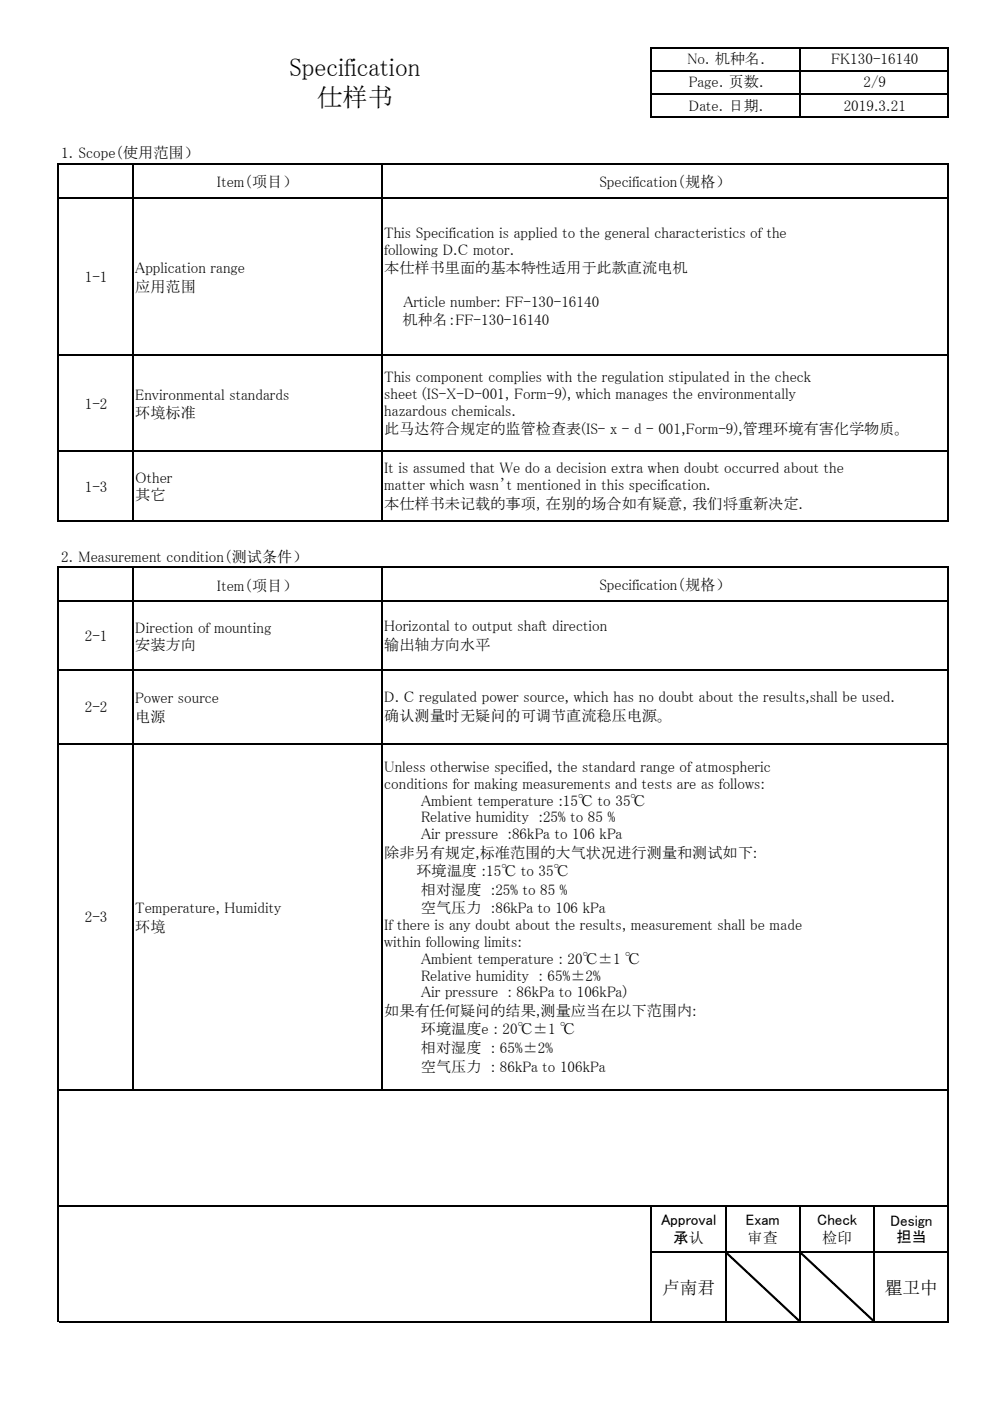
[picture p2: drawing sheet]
<svg xmlns="http://www.w3.org/2000/svg" width="210mm" height="297mm" viewBox="0 0 210 297" stroke-linecap="round" stroke-linejoin="round" font-family="sans-serif">
<defs><g id="words">
<g font-size="5.4">
<text x="61.3" y="16">Specification</text>
<text x="67.3" y="22.4">仕样书</text>
</g>
<g font-size="3.8">
<text x="140.4" y="274.3">卢南君</text>
<text x="187.7" y="274.3">瞿卫中</text>
</g>
<g font-size="3.2">
<text x="145.8" y="13.6">No．机种名.</text>
<text x="176.3" y="13.6">FK130-16140</text>
<text x="146.1" y="23.5">Date．日期.</text>
<text x="146.1" y="18.5">Page．页数.</text>
<text x="178.9" y="23.5">2019.3.21</text>
<text x="183.1" y="18.5">2/9</text>
<text x="13" y="33.6">1．Scope（使用范围）</text>
<text x="46" y="39.7">Item（项目）</text>
<text x="127.1" y="39.6">Specification（规格）</text>
<text x="81.5" y="50.5">This Specification is applied to the general characteristics of the</text>
<text x="18" y="59.9">1-1</text>
<text x="28.7" y="57.9">Application range</text>
<text x="81.5" y="54">following D.C motor.</text>
<text x="81.5" y="58">本仕样书里面的基本特性适用于此款直流电机</text>
<text x="28.7" y="61.8">应用范围</text>
<text x="83.4" y="65.1">Article number: FF-130-16140</text>
<text x="85.4" y="69">机种名：FF-130-16140</text>
<text x="81.5" y="81.1">This component complies with the regulation stipulated in the check</text>
<text x="18" y="86.7">1-2</text>
<text x="28.7" y="84.8">Environmental standards</text>
<text x="28.7" y="88.7">环境标准</text>
<text x="81.5" y="84.6">sheet (IS-X-D-001, Form-9), which manages the environmentally</text>
<text x="81.5" y="88.2">hazardous chemicals.</text>
<text x="81.5" y="92.1">此马达符合规定的监管检查表(IS- x - d - 001,Form-9),管理环境有害化学物质。</text>
<text x="81.5" y="100.3">It is assumed that We do a decision extra when doubt occurred about the</text>
<text x="18" y="104.2">1-3</text>
<text x="28.7" y="102.4">Other</text>
<text x="28.7" y="106">其它</text>
<text x="81.5" y="103.9">matter which wasn’t mentioned in this specification.</text>
<text x="81.5" y="107.8">本仕样书未记载的事项，在别的场合如有疑意，我们将重新决定.</text>
<text x="13" y="119.1">2．Measurement condition（测试条件）</text>
<text x="46" y="125.2">Item（项目）</text>
<text x="127.1" y="125.1">Specification（规格）</text>
<text x="18" y="135.9">2-1</text>
<text x="28.7" y="134.2">Direction of mounting</text>
<text x="28.7" y="137.7">安装方向</text>
<text x="81.5" y="133.8">Horizontal to output shaft direction</text>
<text x="81.5" y="137.8">输出轴方向水平</text>
<text x="28.7" y="149.1">Power source</text>
<text x="81.5" y="148.9">D. C regulated power source, which has no doubt about the results,shall be used.</text>
<text x="18" y="151">2-2</text>
<text x="28.7" y="153">电源</text>
<text x="81.5" y="152.9">确认测量时无疑问的可调节直流稳压电源。</text>
<text x="81.5" y="163.7">Unless otherwise specified, the standard range of atmospheric</text>
<text x="81.5" y="167.3">conditions for making measurements and tests are as follows:</text>
<text x="89.3" y="170.8">Ambient temperature :15℃ to 35℃</text>
<text x="89.3" y="174.4">Relative humidity :25% to 85 %</text>
<text x="89.3" y="177.9">Air pressure :86kPa to 106 kPa</text>
<text x="81.5" y="181.9">除非另有规定,标准范围的大气状况进行测量和测试如下:</text>
<text x="88.3" y="185.8">环境温度 :15℃ to 35℃</text>
<text x="89.3" y="189.7">相对湿度 :25% to 85 %</text>
<text x="18" y="195.6">2-3</text>
<text x="28.7" y="193.6">Temperature, Humidity</text>
<text x="28.7" y="197.6">环境</text>
<text x="81.5" y="197.2">If there is any doubt about the results, measurement shall be made</text>
<text x="89.3" y="193.7">空气压力 :86kPa to 106 kPa</text>
<text x="81.5" y="200.8">within following limits:</text>
<text x="89.3" y="204.3">Ambient temperature : 20℃±1 ℃</text>
<text x="89.3" y="207.9">Relative humidity : 65%±2%</text>
<text x="81.5" y="215.4">如果有任何疑问的结果,测量应当在以下范围内:</text>
<text x="89.3" y="211.5">Air pressure : 86kPa to 106kPa)</text>
<text x="89.3" y="219.3">环境温度e : 20℃±1 ℃</text>
<text x="89.3" y="223.3">相对湿度 : 65%±2%</text>
<text x="89.3" y="227.2">空气压力 : 86kPa to 106kPa</text>
<text x="140.2" y="259.6">Approval</text>
<text x="142.9" y="263.6">承认</text>
<text x="158.2" y="259.6">Exam</text>
<text x="158.6" y="263.6">审查</text>
<text x="173.4" y="259.6">Check</text>
<text x="174.4" y="263.6">检印</text>
<text x="188.8" y="259.8">Design</text>
<text x="190.1" y="263.4">担当</text>
</g>
</g></defs>
<g fill="none" stroke="#000" stroke-width=".25">
<path d="M138.2 10v15M138.3 10.1h63M138.3 15h63M138.3 19.9h63M169.7 10.2v14.8M201.2 10.2v14.8M12.4 34.5v76M12.5 34.7h188.8M28.2 34.8v75.7M80.9 34.8v75.7M138.3 24.8h63M201.2 34.8v75.7"/>
<path d="M12.5 42h188.8M12.5 75.4h188.8M12.5 95.7h188.8M12.5 110.4h188.8M12.4 120.1v160.2M12.5 120.2h188.8M12.5 127.5h188.8M28.2 120.3v110.9M80.9 120.3v110.9M201.2 120.3v160M12.5 142h188.8M12.5 157.7h188.8"/>
<path d="M12.5 231.1h188.8M12.5 255.7h188.8M138.2 255.8v24.5M153.9 255.8v24.5M169.7 255.8v24.5M185.4 255.8v24.5M138.3 265.5h63M12.5 280.2h188.8"/>
</g>
<g fill="#000" stroke="#000" stroke-width=".21">
<path d="M153.9 265.5h.2l15.6 14.5v.2h-.2l-15.6-14.6z" fill-rule="evenodd"/>
<path d="M169.7 265.5h.1l15.6 14.5v.2h-.1l-15.6-14.6z" fill-rule="evenodd"/>
</g>
<use href="#words"/>
</svg>
